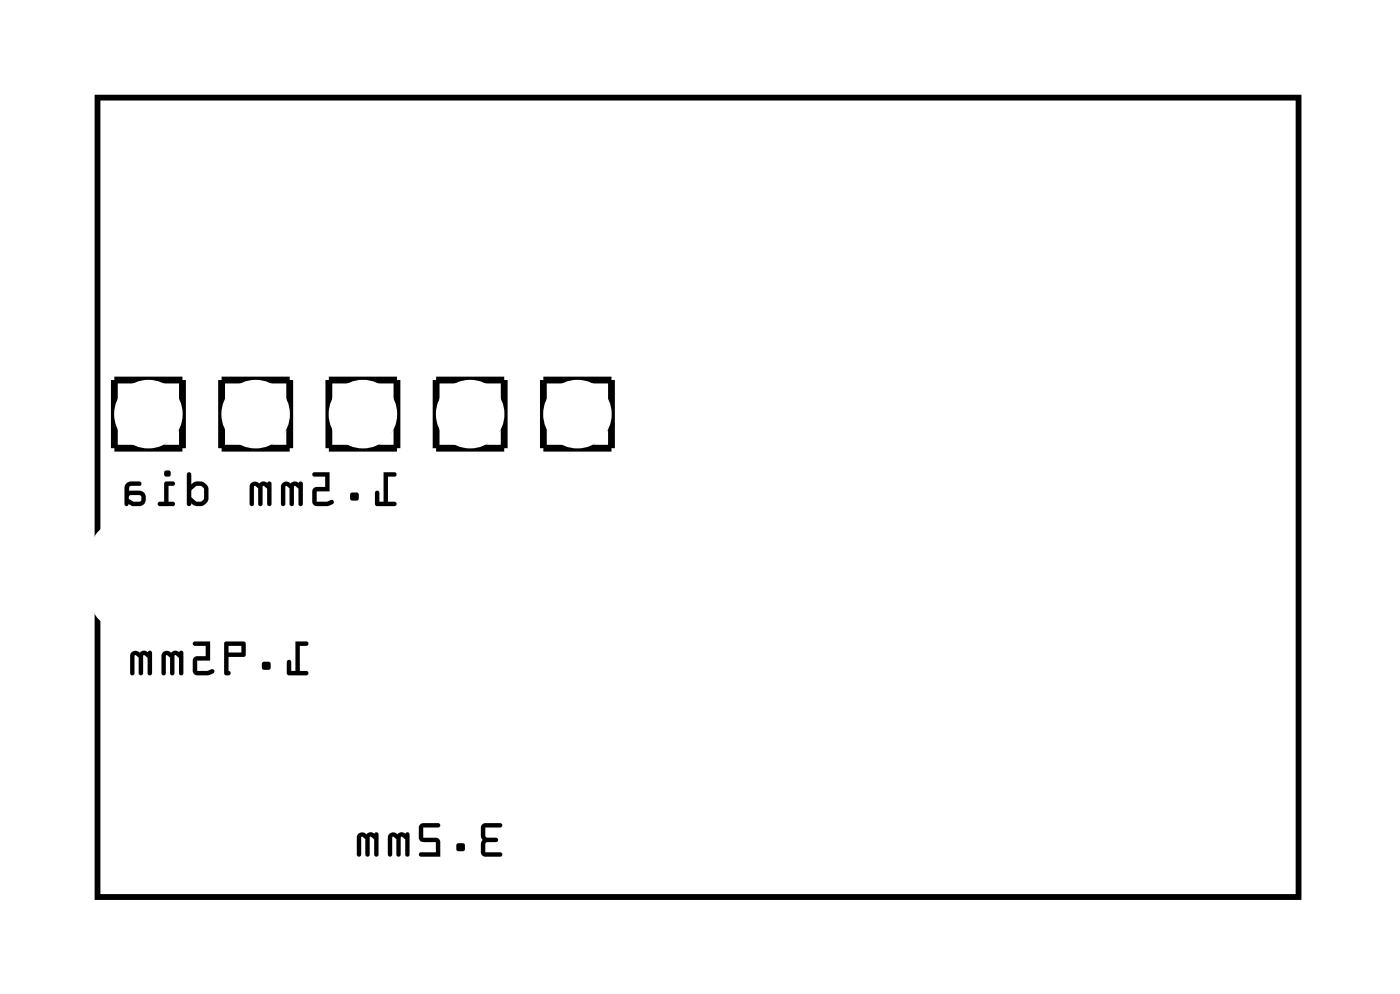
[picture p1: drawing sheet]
<svg xmlns="http://www.w3.org/2000/svg" width="52mm" height="37mm" viewBox="0 0 52 37" stroke-linecap="round" stroke-linejoin="round" font-family="sans-serif">
<path d="M3.6 3.6h44.8v29.8h-44.8z" fill="none" stroke="#000" stroke-width=".2"/>
<path d="M3.6 3.6h44.8v29.8h-44.8z" fill="none" stroke="#000" stroke-width=".04"/>
<g fill="#000">
<path d="M14.3 17.6v1.1h-.2v-.4h-.1v.5l.7 .1v-.2h-.2v-.9h.2l.1-.2zM14.3 17.6h.5l-.1 .2h-.2v.9h.2v.2l-.7-.1v-.5h.1v.4h.2zM13.1 18.4v.2h.3v-.2zM13.1 18.4h.3v.2h-.3zM11.7 17.6v.2h.4v.3l-.4 .1v.6l.1 .1 .6-.1v-.1v-.1l-.6 .1v-.4h.5v-.7zM11.7 17.6h.6v.7h-.5v.4l.5-.1a.14 .14 0 0 1 .1 .2 .14 .14 0 0 1-.2 .1h-.4l-.1-.1v-.6l.4-.1v-.3h-.4zM10.5 18v.8h.1l.1-.7 .1 .1v.6h.2v-.7l.1 .1v.6h.2v-.8zM10.5 18h.8v.8h-.2v-.6l-.1-.1-.1 .7h-.1v-.6l-.1-.1-.1 .7h-.1zM9.4 18l-.1 .8h.2v-.7l.1 .1 .1 .6h.1v-.7l.2 .1v.6h.1v-.8zM9.4 18h.7v.8h-.1v-.6l-.2-.1v.7h-.2v-.6l-.1-.1v.7h-.2zM7 17.6v1.2l.1 .1v-.2l.2 .2 .3-.1 .2-.1-.1-.6-.2-.2-.4 .2v-.5zM7 17.6h.1v.5l.4-.2 .2 .2 .1 .6-.2 .1-.3 .1-.2-.1v.1l-.1-.1zM7.2 18.2l.1-.1h.3v.5l-.2 .1-.2-.1zM7.2 18.2v.4l.1 .1 .3-.1v-.4l-.3-.1zM6.1 18v.7h-.2v.1l.6 .1v-.2h-.2v-.6h.2v-.1zM6.1 18h.4v.1h-.2v.6h.2v.2l-.6-.1v-.1h.2zM6.1 17.7a.15 .15 0 0 0 .3 0 .15 .15 0 0 0-.3 0zM6.1 17.6a.15 .15 0 0 1 .3 0 .15 .15 0 0 1-.3 0zM4.7 18v.8l.5 .1a.29 .29 0 0 0 .2-.3 .29 .29 0 0 0-.2-.3h-.4v-.1l.1-.1h.3v-.2zM4.7 18l.5-.1v.2h-.3l-.1 .1v.1h.4a.29 .29 0 0 1 .2 .3 .29 .29 0 0 1-.2 .3l-.6-.1zM4.8 18.5h.4l.1 .1-.3 .1-.2-.1zM4.8 18.5v.1l.2 .1 .3-.1-.1-.1z"/>
<path d="M14.3 17.6v1.1h-.2v-.4h-.1v.5l.7 .1v-.2h-.2v-.9h.2l.1-.2zM13.1 18.4v.2h.3v-.2zM11.7 17.6v.2h.4v.3l-.4 .1v.6l.1 .1h.4a.14 .14 0 0 0 .2-.1 .14 .14 0 0 0-.1-.2l-.5 .1v-.4h.5v-.7zM10.5 18v.8h.1l.1-.7 .1 .1v.6h.2v-.7l.1 .1v.6h.2v-.8zM9.4 18l-.1 .8h.2v-.7l.1 .1 .1 .6h.1v-.7l.2 .1v.6h.1v-.8zM7 17.6v1.2l.1 .1v-.1l.2 .1 .3-.1 .2-.1-.1-.6-.2-.2-.4 .2v-.5zM7.2 18.2l.1-.1h.3v.5l-.3 .1-.1-.1zM6.1 18v.7h-.2v.1l.6 .1v-.2h-.2v-.6h.2v-.1zM6.1 17.7a.15 .15 0 0 0 .3 0 .15 .15 0 0 0-.3 0zM4.7 18l-.1 .8 .6 .1a.29 .29 0 0 0 .2-.3 .29 .29 0 0 0-.2-.3h-.4v-.1l.1-.1h.3v-.2zM4.8 18.5h.4l.1 .1-.3 .1-.2-.1z"/>
<path d="M11 23.9v1.1h-.1v-.4h-.2v.5l.8 .1v-.2h-.3v-.9h.3v-.1zM11 23.9l.5 .1v.1h-.3v.9h.3v.2l-.8-.1v-.5h.2v.4h.1zM9.8 24.7v.2h.3v-.2zM9.8 24.7h.3v.2h-.3zM8.4 23.9v1.2l.1 .1 .1-.1-.1-.1v-.5h.6l.1-.5-.1-.1zM8.4 23.9h.7l.1 .1-.1 .5h-.6v.5l.1 .1-.1 .1-.1-.1zM8.5 24.1h.5v.2h-.5zM8.5 24.1v.2h.5v-.2zM7.2 23.9v.2h.5v.4h-.5v.6l.2 .1 .5-.1 .1-.1-.1-.1-.5 .1v-.4h.4v-.7zM7.2 23.9h.6v.7h-.4v.4l.5-.1a.14 .14 0 0 1 0 .2 .14 .14 0 0 1-.2 .1h-.3l-.2-.1v-.6h.5v-.4h-.5zM6.1 24.3l-.1 .8h.2v-.7l.1 .1 .1 .6h.1l.1-.7 .1 .1v.6h.1v-.8zM6.1 24.3h.7v.8h-.1v-.6l-.1-.1-.1 .7h-.2v-.6l-.1-.1v.7h-.2zM4.9 24.3v.8h.1l.1-.7 .1 .1v.6h.1l.1-.7 .1 .1v.6h.1v-.8zM4.9 24.3h.7v.8h-.1v-.6l-.1-.1-.1 .7h-.1v-.6l-.1-.1-.1 .7h-.1z"/>
<path d="M11 23.9v1.1h-.1v-.4h-.2v.5l.8 .1v-.2h-.3v-.9h.3v-.1zM9.8 24.7v.2h.3v-.2zM8.4 23.9v1.2l.1 .1 .1-.1-.1-.1v-.5h.6l.1-.5-.1-.1zM8.5 24.1h.5v.2h-.5zM7.2 23.9v.2h.5v.4h-.5v.6l.2 .1h.3a.14 .14 0 0 0 .2-.1 .14 .14 0 0 0 0-.2l-.5 .1v-.4h.4v-.7zM6.1 24.3l-.1 .8h.2v-.7l.1 .1 .1 .6h.1v-.7l.2 .1v.6h.1v-.8zM4.9 24.3v.8h.1l.1-.7 .1 .1v.6h.1l.1-.7 .1 .1v.6h.1v-.8z"/>
<path d="M18 30.7l-.1 1.1 .2 .1h.6v-.1h-.6v-.4h.4l.1-.1-.1-.1h-.4v-.4h.6v-.1zM18 30.7h.7v.1h-.6v.4h.4l.1 .1-.1 .1h-.4v.4h.6v.1h-.6l-.2-.1zM17 31.4v.3h.3v-.3zM17 31.4h.3v.3h-.3zM15.7 30.7l-.1 .6 .2 .1h.5v.4h-.6l-.1 .1h.8v-.6l-.6-.1v-.4h.5l.1-.1zM15.7 30.7h.7l-.1 .1h-.5v.4l.6 .1v.6h-.8l.1-.1h.6v-.4h-.5l-.2-.1zM14.5 31.1v.8h.1l.1-.7 .1 .1v.6h.1l.1-.7 .1 .1v.6h.1v-.9zM14.5 31.1l.8-.1v.9h-.2v-.6l-.1-.1-.1 .7h-.1v-.6l-.1-.1-.1 .7h-.1zM13.4 31.1l-.1 .8h.2v-.7l.1 .1v.6h.2v-.7l.2 .1v.6h.1v-.9zM13.4 31.1l.7-.1v.9h-.1v-.6l-.2-.1v.7h-.2v-.6l-.1-.1v.7h-.2z"/>
<path d="M18 30.7l-.1 1.1 .2 .1h.6v-.1h-.6v-.4h.4l.1-.1-.1-.1h-.4v-.4h.6v-.1zM17 31.4v.3h.3v-.3zM15.7 30.7l-.1 .6 .2 .1h.5v.4h-.6l-.1 .1h.8v-.6l-.6-.1v-.4h.5l.1-.1zM14.5 31.1v.8h.1l.1-.7 .1 .1v.6h.1l.1-.7 .1 .1v.6h.2v-.9zM13.4 31.1l-.1 .8h.2v-.7l.1 .1v.6h.2v-.7l.2 .1v.6h.1v-.9z"/>
</g>
<path d="M4.3 14.2h2.5v2.5h-2.5zM8.3 14.2h2.5v2.5h-2.5zM12.3 14.2h2.5v2.5h-2.5zM16.3 14.2h2.5v2.5h-2.5zM20.3 14.2h2.5v2.5h-2.5zM4.3 20.2h2.5v2.5h-2.5zM8.3 20.2h2.5v2.5h-2.5zM12.3 20.2h2.5v2.5h-2.5zM16.3 20.2h2.5v2.5h-2.5zM20.3 20.2h2.5v2.5h-2.5z" fill="none" stroke="#000" stroke-width=".25"/>
<path d="M6.8 15.8l-.9 .9M10.8 15.8l-.9 .9M14.8 15.8l-.9 .9M18.8 15.8l-.9 .9M22.8 15.8l-.9 .9M6.8 21.8l-.9 .9M10.8 21.8l-.9 .9M14.8 21.8l-.9 .9M18.8 21.8l-.9 .9M22.8 21.8l-.9 .9" fill="none" stroke="#000" stroke-width=".13"/>
<circle cx="45.5" cy="6.4" r=".5" fill="#fff"/>
<circle cx="45.5" cy="6.4" r=".5" fill="none" stroke="#fff" stroke-width=".25"/>
<circle cx="45.5" cy="30.4" r=".5" fill="#fff"/>
<circle cx="45.5" cy="30.4" r=".5" fill="none" stroke="#fff" stroke-width=".25"/>
<circle cx="26.5" cy="6.4" r=".5" fill="#fff"/>
<circle cx="26.5" cy="6.4" r=".5" fill="none" stroke="#fff" stroke-width=".25"/>
<circle cx="26.5" cy="30.4" r=".5" fill="#fff"/>
<circle cx="26.5" cy="30.4" r=".5" fill="none" stroke="#fff" stroke-width=".25"/>
<circle cx="6.5" cy="6.4" r=".5" fill="#fff"/>
<circle cx="6.5" cy="6.4" r=".5" fill="none" stroke="#fff" stroke-width=".25"/>
<circle cx="6.5" cy="30.4" r=".5" fill="#fff"/>
<circle cx="6.5" cy="30.4" r=".5" fill="none" stroke="#fff" stroke-width=".25"/>
<circle cx="5.5" cy="15.4" r=".75" fill="#fff"/>
<circle cx="5.5" cy="15.4" r=".75" fill="none" stroke="#fff" stroke-width="1.1" stroke-linecap="butt"/>
<circle cx="9.5" cy="15.4" r=".75" fill="#fff"/>
<circle cx="9.5" cy="15.4" r=".75" fill="none" stroke="#fff" stroke-width="1.1" stroke-linecap="butt"/>
<circle cx="13.5" cy="15.4" r=".75" fill="#fff"/>
<circle cx="13.5" cy="15.4" r=".75" fill="none" stroke="#fff" stroke-width="1.1" stroke-linecap="butt"/>
<circle cx="17.5" cy="15.4" r=".75" fill="#fff"/>
<circle cx="17.5" cy="15.4" r=".75" fill="none" stroke="#fff" stroke-width="1.1" stroke-linecap="butt"/>
<circle cx="21.5" cy="15.4" r=".75" fill="#fff"/>
<circle cx="21.5" cy="15.4" r=".75" fill="none" stroke="#fff" stroke-width="1.1" stroke-linecap="butt"/>
<circle cx="5.5" cy="21.4" r="1.35" fill="#fff"/>
<circle cx="5.5" cy="21.4" r="1.35" fill="none" stroke="#fff" stroke-width="2.3" stroke-linecap="butt"/>
<circle cx="9.5" cy="21.4" r="1.35" fill="#fff"/>
<circle cx="9.5" cy="21.4" r="1.35" fill="none" stroke="#fff" stroke-width="2.3" stroke-linecap="butt"/>
<circle cx="13.5" cy="21.4" r="1.35" fill="#fff"/>
<circle cx="13.5" cy="21.4" r="1.35" fill="none" stroke="#fff" stroke-width="2.3" stroke-linecap="butt"/>
<circle cx="17.5" cy="21.4" r="1.35" fill="#fff"/>
<circle cx="17.5" cy="21.4" r="1.35" fill="none" stroke="#fff" stroke-width="2.3" stroke-linecap="butt"/>
<circle cx="21.5" cy="21.4" r="1.35" fill="#fff"/>
<circle cx="21.5" cy="21.4" r="1.35" fill="none" stroke="#fff" stroke-width="2.3" stroke-linecap="butt"/>
</svg>
